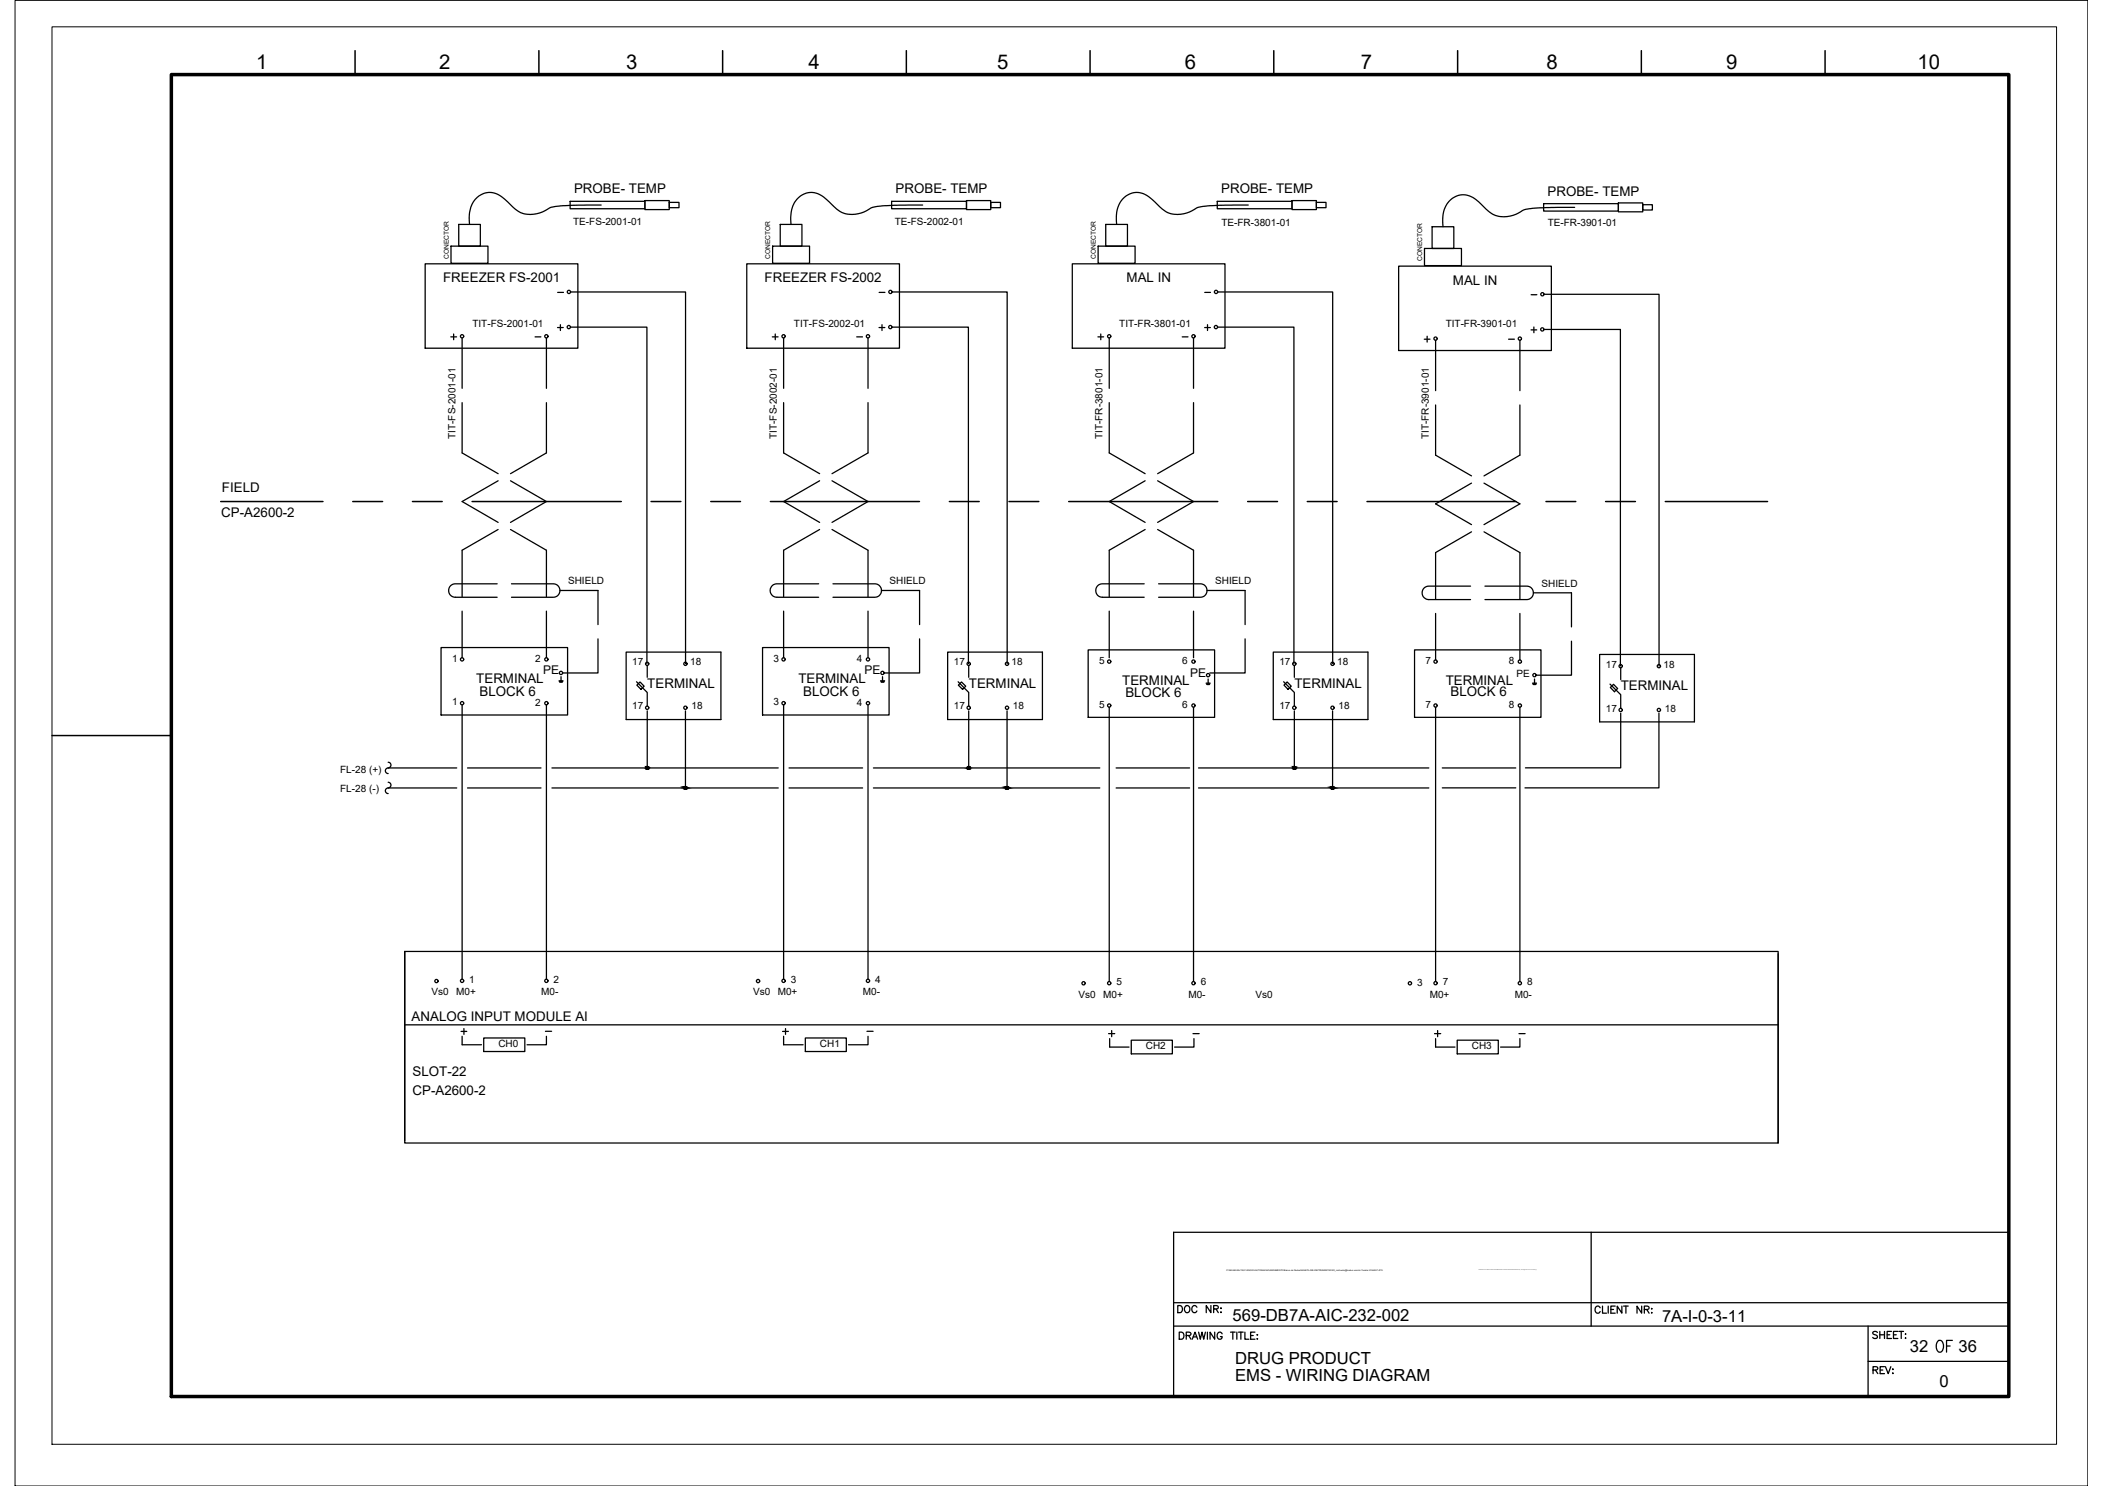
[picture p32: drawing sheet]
<svg xmlns="http://www.w3.org/2000/svg" width="420mm" height="297mm" viewBox="0 0 420 297" stroke-linecap="round" stroke-linejoin="round" font-family="sans-serif">
<defs><g id="words">
<text font-size="5.7" x="386.3" y="271.6">OF</text>
<text font-size="4.4" x="285.8" y="208.5">+</text>
<g font-size="4.1">
<text x="51.2" y="13.9">1</text>
<text x="87.8" y="13.9">2</text>
<text x="125.1" y="13.9">3</text>
<text x="161.6" y="13.9">4</text>
<text x="199.3" y="13.9">5</text>
<text x="236.8" y="13.9">6</text>
<text x="272" y="13.9">7</text>
<text x="309.1" y="13.9">8</text>
<text x="345" y="13.9">9</text>
<text x="383.3" y="13.9">10</text>
</g>
<g font-size="4">
<text x="89.3" y="69.1">+</text>
<text x="153.5" y="69.1">+</text>
<text x="218.7" y="69.1">+</text>
<text x="283.6" y="69.5">+</text>
<text x="305.2" y="67.7">+</text>
</g>
<g font-size="3.3">
<text x="246.4" y="264.1">569-DB7A-AIC-232-002</text>
<text x="332.2" y="264.2">7A-I-0-3-11</text>
<text x="246.9" y="272.6">DRUG PRODUCT</text>
<text x="246.9" y="276">EMS - WIRING DIAGRAM</text>
<text x="381.8" y="270.2">32</text>
<text x="391.5" y="270.2">36</text>
<text x="387.6" y="277.2">0</text>
</g>
<g font-size="2.7">
<text x="114.7" y="38.6">PROBE- TEMP</text>
<text x="179" y="38.6">PROBE- TEMP</text>
<text x="244.1" y="38.6">PROBE- TEMP</text>
<text x="309.3" y="39.1">PROBE- TEMP</text>
<text x="88.6" y="56.5">FREEZER FS-2001</text>
<text x="152.8" y="56.5">FREEZER FS-2002</text>
<text x="225.2" y="56.5">MAL IN</text>
<text x="290.4" y="56.9">MAL IN</text>
<text x="44.4" y="98.4">FIELD</text>
<text x="44.2" y="103.3">CP-A2600-2</text>
<text x="95.2" y="136.4">TERMINAL</text>
<text x="129.4" y="137.5">TERMINAL</text>
<text x="159.6" y="136.4">TERMINAL</text>
<text x="193.7" y="137.5">TERMINAL</text>
<text x="224.3" y="136.9">TERMINAL</text>
<text x="258.7" y="137.5">TERMINAL</text>
<text x="289" y="136.9">TERMINAL</text>
<text x="324" y="138">TERMINAL</text>
<text x="95.9" y="139.2">BLOCK 6</text>
<text x="160.6" y="139.2">BLOCK 6</text>
<text x="224.9" y="139.4">BLOCK 6</text>
<text x="289.9" y="139.2">BLOCK 6</text>
<text x="82.3" y="204">ANALOG INPUT MODULE AI</text>
<text x="82.5" y="215">SLOT-22</text>
<text x="82.5" y="219">CP-A2600-2</text>
</g>
<g font-size="2.6">
<text x="110.4" y="59.6">-</text>
<text x="175" y="59.6">-</text>
<text x="239.9" y="59.6">-</text>
<text x="305.2" y="60">-</text>
<text x="106.2" y="68.4">-</text>
<text x="170.4" y="68.4">-</text>
<text x="235.3" y="68.4">-</text>
<text x="300.6" y="69.1">-</text>
<text x="108.3" y="207.4">-</text>
<text x="172.5" y="207.4">-</text>
<text x="237.4" y="207.8">-</text>
<text x="302.7" y="207.8">-</text>
</g>
<g font-size="2.4">
<text x="108.6" y="134.8">PE</text>
<text x="172.8" y="134.8">PE</text>
<text x="237.9" y="135.3">PE</text>
</g>
<g font-size="2">
<text x="114.6" y="44.9">TE-FS-2001-01</text>
<text x="178.8" y="44.9">TE-FS-2002-01</text>
<text x="244.1" y="45.2">TE-FR-3801-01</text>
<text x="309.4" y="45.2">TE-FR-3901-01</text>
<text x="94.4" y="65.4">TIT-FS-2001-01</text>
<text x="158.7" y="65.4">TIT-FS-2002-01</text>
<text x="223.7" y="65.4">TIT-FR-3801-01</text>
<text x="289" y="65.4">TIT-FR-3901-01</text>
<text x="91" y="87.7" transform="rotate(-90 91 87.7)">TIT-FS-2001-01</text>
<text x="155.3" y="87.7" transform="rotate(-90 155.3 87.7)">TIT-FS-2002-01</text>
<text x="220.4" y="87.8" transform="rotate(-90 220.4 87.8)">TIT-FR-3801-01</text>
<text x="285.6" y="87.8" transform="rotate(-90 285.6 87.8)">TIT-FR-3901-01</text>
<text x="113.5" y="116.8">SHIELD</text>
<text x="177.8" y="116.8">SHIELD</text>
<text x="242.9" y="116.8">SHIELD</text>
<text x="308.1" y="117.3">SHIELD</text>
<text x="90.4" y="132.3">1</text>
<text x="107" y="132.4">2</text>
<text x="126.4" y="133">17</text>
<text x="137.9" y="133">18</text>
<text x="154.6" y="132.3">3</text>
<text x="171.3" y="132.4">4</text>
<text x="190.6" y="133">17</text>
<text x="202.2" y="133">18</text>
<text x="219.7" y="132.8">5</text>
<text x="236.3" y="132.8">6</text>
<text x="255.7" y="133">17</text>
<text x="267.3" y="133">18</text>
<text x="284.9" y="132.8">7</text>
<text x="301.6" y="132.8">8</text>
<text x="303.1" y="135.3">PE</text>
<text x="321" y="133.5">17</text>
<text x="332.5" y="133.5">18</text>
<text x="90.4" y="141">1</text>
<text x="107" y="141.1">2</text>
<text x="126.4" y="141.8">17</text>
<text x="138.2" y="141.8">18</text>
<text x="154.6" y="141">3</text>
<text x="171.3" y="141.1">4</text>
<text x="190.6" y="141.8">17</text>
<text x="202.5" y="141.8">18</text>
<text x="219.7" y="141.5">5</text>
<text x="236.3" y="141.5">6</text>
<text x="255.7" y="141.8">17</text>
<text x="267.6" y="141.8">18</text>
<text x="284.9" y="141.5">7</text>
<text x="301.6" y="141.5">8</text>
<text x="321" y="142.2">17</text>
<text x="332.8" y="142.2">18</text>
<text x="68" y="154.4">FL-28 (+)</text>
<text x="68" y="158.4">FL-28 (-)</text>
<text x="93.8" y="196.5">1</text>
<text x="110.7" y="196.5">2</text>
<text x="158.1" y="196.5">3</text>
<text x="174.9" y="196.5">4</text>
<text x="223.2" y="197">5</text>
<text x="240" y="197">6</text>
<text x="283.3" y="197">3</text>
<text x="288.4" y="197">7</text>
<text x="305.2" y="197">8</text>
<text x="86.3" y="199">Vs0</text>
<text x="91.2" y="199">M0+</text>
<text x="108.2" y="199">M0-</text>
<text x="150.5" y="199">Vs0</text>
<text x="155.4" y="199">M0+</text>
<text x="172.5" y="199">M0-</text>
<text x="215.6" y="199.4">Vs0</text>
<text x="220.5" y="199.4">M0+</text>
<text x="237.5" y="199.4">M0-</text>
<text x="251" y="199.4">Vs0</text>
<text x="285.8" y="199.4">M0+</text>
<text x="302.8" y="199.4">M0-</text>
<text x="99.6" y="209.3">CH0</text>
<text x="163.9" y="209.3">CH1</text>
<text x="229" y="209.7">CH2</text>
<text x="294.2" y="209.7">CH3</text>
</g>
<g font-size="1.3">
<text x="89.7" y="51.8" transform="rotate(-90 89.7 51.8)">CONECTOR</text>
<text x="154" y="51.8" transform="rotate(-90 154 51.8)">CONECTOR</text>
<text x="219" y="51.8" transform="rotate(-90 219 51.8)">CONECTOR</text>
<text x="284.3" y="52.2" transform="rotate(-90 284.3 52.2)">CONECTOR</text>
</g>
<text font-size=".4" x="245.2" y="254">P:\569-BAXALTA\01.ENG\03.AUTOMACAO\ANDAMENTO\Banco de Dados\569-B7A-INS-INSTRUMENTACAO_moliveira@tessler-com-br-Tessler-5164457.JPG</text>
</g></defs>
<!-- layer: G-TTLB-TTLB -->
<path d="M34.2 14.9h367.3v264.3h-367.3z" fill="none" stroke="#000" stroke-width=".7"/>
<!-- layer: G-TTLB-OTLN -->
<path d="M10.4 5.4h400.7v283.3h-400.7z" fill="none" stroke="#000" stroke-width=".2"/>
<!-- layer: G-TTLB-INDX -->
<path d="M71 10.1v4.8M107.7 10.1v4.8M144.4 10.1v4.8M181.2 10.1v4.8M217.9 10.1v4.8M254.6 10.1v4.8M291.4 10.1v4.8M328.1 10.1v4.8M364.8 10.1v4.8M10.4 147h23.8" fill="none" stroke="#000" stroke-width=".3"/>
<!-- layer: LGSP IA4$0$LG_PLOT -->
<path d="M318.1 246.3v18.8M234.6 279.2h166.9M234.6 260.4h166.9M234.6 265.1h166.9M373.4 272.1h28.1M373.4 265.1v14.1" fill="none" stroke="#000" stroke-width=".25"/>
<!-- layer: LG_PLOT -->
<g fill="none" stroke="#000" stroke-width=".25">
<path d="M401.5 246.3h-166.9v32.9M235.4 261h.5a.76 .76 0 0 1 .5 .7 .76 .76 0 0 1-.5 .7h-.5zM235.7 266.3h.5a.76 .76 0 0 1 .5 .7 .76 .76 0 0 1-.5 .7h-.5zM236.9 261.2l.1-.1a.7 .7 0 0 1 .9 .4 .7 .7 0 0 1-.5 .9 .73 .73 0 0 1-.6-.4 .73 .73 0 0 1 .1-.8zM237.1 267l.8-.1 .2-.3-.4-.3h-.6v1.4M237.6 267l.5 .7M238.3 267.7l.6-1.4 .5 1.4M238.5 267.2h.7M239.2 261.3a.52 .52 0 0 0-.6-.3 .52 .52 0 0 0-.4 .5v.4a.52 .52 0 0 0 .5 .5 .52 .52 0 0 0 .5-.3M239.6 266.3l.3 1.4 .4-1.4 .3 1.4 .3-1.4M241.3 266.3v1.4M242 261v1.4l-.9-1.4v1.4"/>
<path d="M242.6 261.6h.8l.1-.5-.9-.1v1.4M242.8 266.3v1.4l-.9-1.4v1.4M243.1 261.6l.4 .8M244 261.5h.1zM244 262.3h.1zM244.3 266.6a.51 .51 0 0 0-.6-.3 .51 .51 0 0 0-.4 .5v.4a.5 .5 0 0 0 .5 .5 .5 .5 0 0 0 .5-.5h-.4M246 266.3h.9M246.4 266.3v1.4M247.2 266.3v1.4M247.6 266.3h.9M248 266.3v1.4M248.8 266.3v1.4h.8"/>
<path d="M250 267h.5M250.8 266.3h-.8v1.4h.8M251.2 266.8h.2zM251.2 267.6h.2zM319.8 261.4a.57 .57 0 0 0-.7-.3 .57 .57 0 0 0-.3 .8 .52 .52 0 0 0 .4 .6 .52 .52 0 0 0 .6-.3M320.3 261.1v1.4h.8M321.5 261.1v1.4M322 261.8h.5M322.9 261.1h-.9v1.4h.9M324.2 261.1v1.4l-.9-1.4v1.4M324.5 261.1h1M325 261.1v1.4"/>
<path d="M328.1 261.1v1.4l-.9-1.4v1.4M328.7 261.8l.8-.1 .1-.2v-.3l-.3-.1h-.6v1.4M329.2 261.8l.4 .7M330.2 261.5v.2zM330.2 262.3v.2zM374.4 273.9h.6l.3-.4-.3-.3h-.6v1.4M374.9 273.9l.4 .7M375.3 266.3a.52 .52 0 0 0-.5-.2 .52 .52 0 0 0-.5 .4l.2 .2 .6 .2 .2 .4a.59 .59 0 0 1-1 0M375.8 266.1v1.5M375.8 266.8h.9M375.8 273.9h.5M376.7 273.2h-.9v1.4h.9"/>
<path d="M376.7 266.1v1.5M376.9 273.2l.5 1.4 .6-1.4M377.2 266.8h.5M378.1 266.1h-.9v1.5h.9M378.3 273.7h.1zM378.3 274.5h.1zM378.5 266.8h.5M379.3 266.1h-.8v1.5h.8M379.6 266.1h.9M380 266.1v1.5M380.8 266.7h.2zM380.8 267.5h.2z"/>
</g>
<!-- layer: I_DATA -->
<g fill="none" stroke="#000" stroke-width=".25">
<path d="M85 52.7h30.5v16.9h-30.5zM149.3 52.7h30.5v16.9h-30.5zM214.3 52.7h30.6v16.9h-30.6zM279.6 53.2h30.5v16.9h-30.5zM111.4 65.5h1.2M112 64.9v1.2M175.7 65.5h1.2M176.3 64.9v1.2M240.8 65.5h1.1M241.4 64.9v1.2M88.2 129.4h25.3v13.5h-25.3zM111.7 136.1h.8"/>
<path d="M111.8 136.2h.7M111.9 136.4h.5M112.1 135.3v.8M125.2 130.4h18.9v13.4h-18.9zM152.4 129.4h25.3v13.5h-25.3zM176 136.1h.8M176.1 136.2h.6M176.1 136.4h.6M176.4 135.3v.8M189.4 130.4h19v13.4h-19zM217.5 129.9h25.3v13.5h-25.3zM241.1 136.6h.8"/>
<path d="M241.2 136.7h.6M241.2 136.8h.5M241.5 135.7v.9M254.5 130.4h18.9v13.4h-18.9zM282.7 129.9h25.3v13.5h-25.3zM306.3 136.6h.8M306.4 136.7h.7M306.5 136.8h.5M306.7 135.7v.9M319.7 130.8h19v13.5h-19zM80.9 190.2v37.8M355.4 190.6v37.9"/>
<path d="M92.2 206.2h1.1M92.4 207.1v1.7h3.8M92.7 205.6v1.2M96.7 207.5h8.2v2.7h-8.2zM109.2 207.1v1.7h-3.9M156.4 206.2h1.2M156.6 207.1v1.7h3.9M157 205.6v1.2M161 207.5h8.2v2.7h-8.2zM173.5 207.1v1.7h-3.9M221.6 206.6h1.2M221.8 207.6v1.7h3.9"/>
<path d="M222.2 206v1.2M226.1 207.9h8.2v2.8h-8.2zM238.7 207.6v1.7h-3.9M287 209.3h3.8M291.3 207.9h8.2v2.8h-8.2zM303.8 207.6v1.7h-3.9"/>
<circle cx="113.7" cy="65.4" r=".33"/>
<circle cx="178" cy="65.4" r=".33"/>
<circle cx="243" cy="65.4" r=".33"/>
<circle cx="92.4" cy="131.8" r=".33"/>
<circle cx="109.2" cy="131.8" r=".33"/>
<circle cx="112.1" cy="134.5" r=".33"/>
<circle cx="129.4" cy="132.7" r=".33"/>
<circle cx="137" cy="132.7" r=".33"/>
<circle cx="156.6" cy="131.8" r=".33"/>
<circle cx="173.5" cy="131.8" r=".33"/>
<circle cx="176.4" cy="134.5" r=".33"/>
<circle cx="193.6" cy="132.7" r=".33"/>
<circle cx="201.3" cy="132.7" r=".33"/>
<circle cx="221.7" cy="132.2" r=".33"/>
<circle cx="238.6" cy="132.2" r=".33"/>
<circle cx="241.5" cy="135" r=".33"/>
<circle cx="258.7" cy="132.7" r=".33"/>
<circle cx="266.4" cy="132.7" r=".33"/>
<circle cx="286.9" cy="132.2" r=".33"/>
<circle cx="303.8" cy="132.2" r=".33"/>
<circle cx="306.7" cy="135" r=".33"/>
<circle cx="323.9" cy="133.2" r=".33"/>
<circle cx="331.6" cy="133.2" r=".33"/>
<circle cx="92.4" cy="140.6" r=".33"/>
<circle cx="109.2" cy="140.6" r=".33"/>
<circle cx="129.4" cy="141.5" r=".33"/>
<circle cx="137" cy="141.5" r=".33"/>
<circle cx="156.6" cy="140.6" r=".33"/>
<circle cx="173.5" cy="140.6" r=".33"/>
<circle cx="193.6" cy="141.5" r=".33"/>
<circle cx="201.3" cy="141.5" r=".33"/>
<circle cx="221.7" cy="141" r=".33"/>
<circle cx="238.6" cy="141" r=".33"/>
<circle cx="258.7" cy="141.5" r=".33"/>
<circle cx="266.4" cy="141.5" r=".33"/>
<circle cx="286.9" cy="141" r=".33"/>
<circle cx="303.8" cy="141" r=".33"/>
<circle cx="323.9" cy="141.9" r=".33"/>
<circle cx="331.6" cy="141.9" r=".33"/>
<circle cx="87.2" cy="196.1" r=".33"/>
<circle cx="92.4" cy="196.1" r=".33"/>
<circle cx="109.2" cy="196.1" r=".33"/>
<circle cx="151.5" cy="196.1" r=".33"/>
<circle cx="156.6" cy="196.1" r=".33"/>
<circle cx="173.5" cy="196.1" r=".33"/>
<circle cx="216.6" cy="196.6" r=".33"/>
<circle cx="221.7" cy="196.5" r=".33"/>
<circle cx="238.6" cy="196.5" r=".33"/>
<circle cx="281.8" cy="196.6" r=".33"/>
<circle cx="286.9" cy="196.5" r=".33"/>
<circle cx="303.8" cy="196.5" r=".33"/>
</g>
<!-- layer: I_TABS -->
<g fill="none" stroke="#000" stroke-width=".25">
<path d="M92.4 67.6v10M109.2 67.6v10M156.6 67.6v10M173.5 67.6v10M221.7 67.6v10M238.6 67.6v10M287 68v10.1M303.8 68v10.1M92.4 80.5v10l7.2 4.2M99.6 96.1l-7.2 4.2 7.2 4.1M102 96.1l7.2 4.2-7.2 4.1M109.2 80.5v10l-7.2 4.2"/>
<path d="M156.6 80.5v10l7.2 4.2M163.8 96.1l-7.2 4.2 7.2 4.1M166.3 96.1l7.2 4.2-7.2 4.1M173.5 80.5v10l-7.2 4.2M221.7 80.5v10l7.2 4.2M228.9 96.1l-7.2 4.2 7.2 4.1M231.4 96.1l7.2 4.2-7.2 4.1M238.6 80.5v10l-7.2 4.2M287 80.9v10.1l7.1 4.1M294.1 96.6l-7.1 4.1 7.1 4.2M296.6 96.6l7.2 4.1-7.2 4.2M303.8 80.9v10.1l-7.2 4.1"/>
<path d="M99.4 116.7h-8.4a1.34 1.34 0 0 0-1.3 1.3 1.34 1.34 0 0 0 1.3 1.4h8.4M99.6 105.8l-7.2 4.2v9.3M102 105.8l7.2 4.2v9.3M102.2 116.7h8.4a1.34 1.34 0 0 1 1.3 1.3 1.34 1.34 0 0 1-1.3 1.4h-8.4M111.9 118h7.6v6.8M163.6 116.7h-8.3a1.34 1.34 0 0 0-1.4 1.3 1.34 1.34 0 0 0 1.4 1.4h8.3M163.8 105.8l-7.2 4.2v9.3M166.3 105.8l7.2 4.2v9.3M166.5 116.7h8.4a1.34 1.34 0 0 1 1.3 1.3 1.34 1.34 0 0 1-1.3 1.4h-8.4M176.2 118h7.6v6.8M228.7 116.7h-8.3a1.34 1.34 0 0 0-1.4 1.3 1.34 1.34 0 0 0 1.4 1.4h8.3M228.9 105.8l-7.2 4.2v9.3"/>
<path d="M231.4 105.8l7.2 4.2v9.3M231.6 116.7h8.3a1.34 1.34 0 0 1 1.4 1.3 1.34 1.34 0 0 1-1.4 1.4h-8.3M241.3 118h7.6v6.8M293.9 117.2h-8.3a1.34 1.34 0 0 0-1.3 1.3 1.34 1.34 0 0 0 1.3 1.4h8.3M294.1 106.3l-7.1 4.2v9.3M296.6 106.3l7.2 4.2v9.3M296.8 117.2h8.4a1.34 1.34 0 0 1 1.3 1.3 1.34 1.34 0 0 1-1.3 1.4h-8.4M306.5 118.5h7.6v6.8M92.4 122.2v9.3M109.2 122.2v9.3M119.5 127.7v6.8h-7M156.6 122.2v9.3"/>
<path d="M173.5 122.2v9.3M183.8 127.7v6.8h-7.1M221.7 122.2v9.3M238.6 122.2v9.3M248.9 127.7v6.8h-7.1M287 122.6v9.3M303.8 122.6v9.3M314.1 128.2v6.8h-7M77.6 152.4a.56 .56 0 0 1 .5 .5 .56 .56 0 0 1-.5 .6M77.6 153.5a.56 .56 0 0 0-.6 .6 .56 .56 0 0 0 .6 .5M77.6 156.4a.56 .56 0 0 1 .5 .5 .56 .56 0 0 1-.5 .6 .57 .57 0 0 0-.6 .6 .57 .57 0 0 0 .6 .5M92.4 140.9v54.8"/>
<path d="M109.2 140.9v54.8M156.6 140.9v54.8M173.5 140.9v54.8M221.7 141.4v54.8M238.6 141.4v54.8M287 141.4v54.8M303.8 141.4v54.8"/>
</g>
<!-- layer: I_LIMIT_LINE -->
<g fill="none" stroke="#000" stroke-width=".3">
<path d="M44.1 100.3h20.5M70.5 100.3h6M82.4 100.3h6M94.4 100.3h29.8M130.1 100.3h6M142.1 100.3h5.9M154 100.3h29.8M189.8 100.3h5.9M201.7 100.3h5.9M213.6 100.3h29.8M249.4 100.3h6M261.3 100.3h6"/>
<path d="M273.2 100.3h29.8M309 100.3h6M320.9 100.3h6M332.9 100.3h20.4"/>
</g>
<!-- layer: EI-CTRL -->
<path d="M127.2 136.3l2.2 2.1v2.7M127.3 137l.6-.7 .9 .9-.7 .6zM129.4 133v2.4M191.5 136.3l2.1 2.1v2.7M191.6 137l.6-.7 .8 .9-.6 .6zM193.6 133v2.4M256.6 136.3l2.1 2.1v2.7M256.6 137l.7-.7 .8 .9-.6 .6zM258.7 133v2.4M321.8 136.7l2.2 2.2v2.7M321.9 137.4l.6-.6 .8 .8-.6 .7zM324 133.5v2.4" fill="none" stroke="#000" stroke-width=".25"/>
<!-- layer: 0 -->
<g fill="none" stroke="#000" stroke-width=".25">
<path d="M90.1 49.2h7.4v3.4h-7.4zM91.7 44.9h4.3v4.3h-4.3zM114 40.2h14.9v1.5h-14.9zM114 58.4h23v74.3M120.2 41h-4.6a17.6 17.6 0 0 0-5.9 .6 5.5 5.5 0 0 1-7.7-.7 5.7 5.7 0 0 0-4.3-2.4 4.7 4.7 0 0 0-3.9 5.3l.1 1.1M128.9 40.1h4.9v1.8h-4.9zM133.8 40.5h1.9v1h-1.9zM154.4 49.2h7.4v3.4h-7.4zM156 44.9h4.3v4.3h-4.3zM178.2 40.2h15v1.5h-15zM178.3 58.4h23v74.3M184.4 41h-4.5a17.6 17.6 0 0 0-5.9 .6 5.5 5.5 0 0 1-7.7-.7 5.7 5.7 0 0 0-4.3-2.4 4.7 4.7 0 0 0-3.9 5.3v1.1"/>
<path d="M193.2 40.1h4.8v1.8h-4.8zM198 40.5h2v1h-2zM219.5 49.2h7.4v3.4h-7.4zM221 44.9h4.4v4.3h-4.4zM243.3 40.2h15v1.5h-15zM243.4 58.4h23v74.3M249.5 41h-4.6a17.6 17.6 0 0 0-5.8 .6 5.4 5.4 0 0 1-7.7-.7 5.7 5.7 0 0 0-4.4-2.4 4.7 4.7 0 0 0-3.9 5.3l.1 1.1M258.3 40.1h4.8v1.8h-4.8zM263.1 40.5h1.9v1h-1.9zM284.7 49.7h7.4v3.4h-7.4zM286.3 45.3h4.3v4.4h-4.3zM308.5 40.7h15v1.5h-15z"/>
<path d="M308.6 58.8h23v74.3M314.7 41.5h-4.5a18.5 18.5 0 0 0-5.9 .6 5.4 5.4 0 0 1-7.7-.8 5.5 5.5 0 0 0-4.3-2.4 4.7 4.7 0 0 0-3.9 5.4v1M323.5 40.6h4.9v1.7h-4.9zM328.4 40.9h1.9v1.1h-1.9zM114 65.4h15.3v67.3M178.3 65.4h15.3v67.3M243.4 65.4h15.2v67.3M308.6 65.9h15.3v67.2M77.6 153.5h13.7M77.6 157.5h13.7M93.5 153.5h14.6M93.5 157.5h14.6"/>
<path d="M110.3 153.5h45.3M110.3 157.5h45.3M129.4 142.1v11.4M137 142.1v15.4M157.7 153.5h14.7M157.7 157.5h14.7M174.6 153.5h45.2M174.6 157.5h45.2M193.6 142.1v11.4M201.3 142.1v15.4M223.1 153.5h14.7M223.1 157.5h14.7"/>
<path d="M239.6 153.5h46M239.6 157.5h46M258.7 142.1v11.4M266.4 142.1v15.4M288.3 153.5h14.7M288.3 157.5h14.7M324 142.6v10.9h-19.1M331.6 142.6v14.9h-26.8M80.9 190.2h274.5v38.3h-274.5zM80.9 204.9h274.5"/>
<circle cx="129.4" cy="153.5" r=".29"/>
<circle cx="137" cy="157.5" r=".29"/>
<circle cx="193.6" cy="153.5" r=".29"/>
<circle cx="201.3" cy="157.5" r=".29"/>
<circle cx="258.7" cy="153.5" r=".29"/>
<circle cx="266.4" cy="157.5" r=".29"/>
</g>
<g fill="#000" stroke="#000" stroke-width=".2">
<path d="M129.3 153.2h.1zM136.9 157.2h.1zM193.5 153.2h.1zM201.2 157.2h.1zM258.6 153.2h.1zM266.3 157.2h.1z"/>
<path d="M129.1 153.4h.3zM129.1 153.4h.3z"/>
<path d="M129.3 153.2h.1zM129.3 153.2h.1z"/>
<path d="M129.4 153.2h.1zM129.4 153.2h.1z"/>
<path d="M129.3 153.2l.1 .1zM129.2 153.3h.2z"/>
<path d="M129.2 153.3h.2zM129.2 153.3h.2z"/>
<path d="M129.2 153.3h.2zM129.2 153.3h.2z"/>
<path d="M129.2 153.3h.2zM129.2 153.3h.2z"/>
<path d="M129.2 153.3h.2zM129.2 153.3h.2z"/>
<path d="M129.1 153.3h.3zM129.1 153.3h.3z"/>
<path d="M129.1 153.3l.3 .1zM129.1 153.3l.3 .1z"/>
<path d="M129.1 153.4h.3zM129.1 153.4h.3z"/>
<path d="M129.4 153.4h.2zM129.4 153.4h.2z"/>
<path d="M129.1 153.4h.3zM129.1 153.4h.3z"/>
<path d="M129.1 153.4l.3 .1zM129.1 153.4l.3 .1z"/>
<path d="M129.1 153.5h.3zM129.1 153.5h.3z"/>
<path d="M129.4 153.2h.1zM129.4 153.2h.1z"/>
<path d="M129.3 153.8h.2zM129.3 153.8h.1z"/>
<path d="M129.4 153.2l.1 .1zM129.4 153.2l.1 .1z"/>
<path d="M129.2 153.8h.3zM129.2 153.8h.3z"/>
<path d="M129.4 153.3h.1zM129.4 153.3h.1z"/>
<path d="M129.4 153.3h.2zM129.4 153.3h.2z"/>
<path d="M129.2 153.7h.3zM129.2 153.7l.3 .1z"/>
<path d="M129.4 153.3h.2zM129.4 153.3h.2z"/>
<path d="M129.4 153.3h.2zM129.4 153.3h.2z"/>
<path d="M129.4 153.3h.2zM129.4 153.3h.2z"/>
<path d="M129.2 153.7h.4zM129.2 153.7h.3z"/>
<path d="M129.4 153.3l.2 .1zM129.4 153.3l.2 .1z"/>
<path d="M129.4 153.4h.2zM129.4 153.4h.2z"/>
<path d="M129.1 153.7h.5zM129.1 153.7h.5z"/>
<path d="M129.4 153.4h.2zM129.4 153.4h.2z"/>
<path d="M129.4 153.4l.2 .1zM129.4 153.4l.2 .1z"/>
<path d="M129.4 153.5h.3zM129.4 153.5h.3z"/>
<path d="M129.1 153.6h.5zM129.1 153.6h.5z"/>
<path d="M129.1 153.6h.5zM129.1 153.6l.5 .1z"/>
<path d="M129.1 153.5h.6zM129.1 153.5l.5 .1z"/>
<path d="M136.9 157.2l.1 .1zM136.9 157.3h.1z"/>
<path d="M136.9 157.3h.1zM136.9 157.3h.1z"/>
<path d="M136.8 157.3h.2zM136.8 157.3h.2z"/>
<path d="M136.8 157.3l.2 .1zM136.8 157.3l.2 .1z"/>
<path d="M136.8 157.4h.2zM136.8 157.4h.2z"/>
<path d="M136.7 157.4l.3 .1zM136.7 157.4l.3 .1z"/>
<path d="M137 157.2h.1zM137 157.2h.1z"/>
<path d="M136.9 157.8h.2zM136.9 157.8h.2z"/>
<path d="M137 157.2l.2 .1zM137 157.2l.2 .1z"/>
<path d="M136.9 157.8h.2zM136.9 157.8h.2z"/>
<path d="M137 157.3h.2zM137 157.3h.2z"/>
<path d="M136.8 157.7h.4zM136.8 157.7l.3 .1z"/>
<path d="M137 157.3h.3zM137 157.3h.3z"/>
<path d="M136.8 157.7h.4zM136.8 157.7h.4z"/>
<path d="M137 157.3l.3 .1zM137 157.3l.3 .1z"/>
<path d="M136.8 157.7h.5zM136.8 157.7h.4z"/>
<path d="M137 157.4h.3zM137 157.4h.3z"/>
<path d="M136.7 157.6h.6zM136.7 157.6l.6 .1z"/>
<path d="M137 157.4l.3 .1zM137 157.4l.3 .1z"/>
<path d="M136.7 157.5l.6 .1zM136.7 157.5l.6 .1z"/>
<path d="M136.7 157.6h.6zM136.7 157.6h.6z"/>
<path d="M193.4 153.4h.2zM193.4 153.4h.2z"/>
<path d="M193.5 153.2l.1 .1zM193.5 153.2l.1 .1z"/>
<path d="M193.5 153.3h.1zM193.5 153.3h.1z"/>
<path d="M193.5 153.3h.1zM193.5 153.3h.1z"/>
<path d="M193.5 153.3h.1zM193.5 153.3h.1z"/>
<path d="M193.4 153.3h.2zM193.4 153.3h.2z"/>
<path d="M193.4 153.3h.2zM193.4 153.3h.2z"/>
<path d="M193.4 153.3l.2 .1zM193.4 153.3l.2 .1z"/>
<path d="M193.4 153.4h.2zM193.4 153.4h.2z"/>
<path d="M193.6 153.4h.3zM193.6 153.4h.3z"/>
<path d="M193.4 153.4h.2zM193.4 153.4h.2z"/>
<path d="M193.4 153.4l.2 .1zM193.4 153.4l.2 .1z"/>
<path d="M193.4 153.5h.2zM193.4 153.5h.2z"/>
<path d="M193.6 153.2h.1zM193.6 153.2h.1z"/>
<path d="M193.6 153.8h.1zM193.6 153.8h.1z"/>
<path d="M193.6 153.2h.2zM193.6 153.2h.2z"/>
<path d="M193.6 153.2l.2 .1zM193.6 153.2l.2 .1z"/>
<path d="M193.5 153.8h.3zM193.5 153.8h.2z"/>
<path d="M193.6 153.3h.2zM193.6 153.3h.2z"/>
<path d="M193.6 153.3h.2zM193.6 153.3h.2z"/>
<path d="M193.6 153.3h.2zM193.6 153.3h.2z"/>
<path d="M193.5 153.7h.3zM193.5 153.7l.3 .1z"/>
<path d="M193.6 153.3h.3zM193.6 153.3h.3z"/>
<path d="M193.6 153.3h.3zM193.6 153.3h.3z"/>
<path d="M193.4 153.7h.5zM193.4 153.7h.4z"/>
<path d="M193.6 153.3l.3 .1zM193.6 153.3l.3 .1z"/>
<path d="M193.6 153.4h.3zM193.6 153.4h.3z"/>
<path d="M193.4 153.7h.5zM193.4 153.7h.5z"/>
<path d="M193.6 153.4h.3zM193.6 153.4h.3z"/>
<path d="M193.4 153.6h.5zM193.4 153.6l.5 .1z"/>
<path d="M193.6 153.4l.3 .1zM193.6 153.4l.3 .1z"/>
<path d="M193.6 153.5h.3zM193.6 153.5h.3z"/>
<path d="M193.4 153.5l.5 .1zM193.4 153.5l.5 .1z"/>
<path d="M193.4 153.6h.5zM193.4 153.6h.5z"/>
<path d="M201.2 157.2l.1 .1zM201.1 157.3h.2z"/>
<path d="M201.1 157.3h.2zM201.1 157.3h.2z"/>
<path d="M201.1 157.3h.2zM201.1 157.3h.2z"/>
<path d="M201 157.3l.3 .1zM201 157.3l.3 .1z"/>
<path d="M201 157.4h.3zM201 157.4h.3z"/>
<path d="M201 157.4l.3 .1zM201 157.4l.3 .1z"/>
<path d="M201.3 157.2h.1zM201.3 157.2h.1z"/>
<path d="M201.2 157.8h.2zM201.2 157.8h.1z"/>
<path d="M201.3 157.2l.1 .1zM201.3 157.2l.1 .1z"/>
<path d="M201.2 157.8h.2zM201.2 157.8h.2z"/>
<path d="M201.3 157.3h.2zM201.3 157.3h.2z"/>
<path d="M201.1 157.7h.4zM201.1 157.7l.3 .1z"/>
<path d="M201.3 157.3h.2zM201.3 157.3h.2z"/>
<path d="M201.1 157.7h.4zM201.1 157.7h.4z"/>
<path d="M201.3 157.3l.2 .1zM201.3 157.3l.2 .1z"/>
<path d="M201 157.7h.5zM201 157.7h.5z"/>
<path d="M201.3 157.4h.3zM201.3 157.4h.3z"/>
<path d="M201.3 157.4l.3 .1zM201.3 157.4l.3 .1z"/>
<path d="M201 157.6h.6zM201 157.6h.6z"/>
<path d="M201 157.6h.6zM201 157.6l.5 .1z"/>
<path d="M201 157.5h.6zM201 157.5l.6 .1z"/>
<path d="M258.4 153.4h.3zM258.4 153.4h.3z"/>
<path d="M258.6 153.2h.1zM258.6 153.2h.1z"/>
<path d="M258.6 153.2l.1 .1zM258.6 153.3h.1z"/>
<path d="M258.7 153.3h.2zM258.7 153.3h.2z"/>
<path d="M258.6 153.3h.1zM258.6 153.3h.1z"/>
<path d="M258.6 153.3h.1zM258.6 153.3h.1z"/>
<path d="M258.5 153.3h.2zM258.5 153.3h.2z"/>
<path d="M258.5 153.3h.2zM258.5 153.3h.2z"/>
<path d="M258.5 153.3h.2zM258.5 153.3h.2z"/>
<path d="M258.5 153.3l.2 .1zM258.5 153.3l.2 .1z"/>
<path d="M258.5 153.4h.2zM258.5 153.4h.2z"/>
<path d="M258.7 153.4h.3zM258.7 153.4h.3z"/>
<path d="M258.4 153.4h.3zM258.4 153.4h.3z"/>
<path d="M258.4 153.4l.3 .1zM258.4 153.4l.3 .1z"/>
<path d="M258.4 153.5h.3zM258.4 153.5h.3z"/>
<path d="M258.6 153.8h.2zM258.6 153.8h.1z"/>
<path d="M258.7 153.2h.1zM258.7 153.2h.1z"/>
<path d="M258.7 153.2l.2 .1zM258.7 153.2l.2 .1z"/>
<path d="M258.6 153.8h.2zM258.6 153.8h.2z"/>
<path d="M258.7 153.3h.2zM258.7 153.3h.2z"/>
<path d="M258.6 153.7h.3zM258.6 153.7l.2 .1z"/>
<path d="M258.7 153.3h.2zM258.7 153.3h.2z"/>
<path d="M258.7 153.3h.2zM258.7 153.3h.2z"/>
<path d="M258.7 153.3h.3zM258.7 153.3h.3z"/>
<path d="M258.5 153.7h.4zM258.5 153.7h.4z"/>
<path d="M258.7 153.3l.3 .1zM258.7 153.3l.3 .1z"/>
<path d="M258.7 153.4h.3zM258.7 153.4h.3z"/>
<path d="M258.5 153.7h.5zM258.5 153.7h.4z"/>
<path d="M258.7 153.4h.3zM258.7 153.4h.3z"/>
<path d="M258.7 153.4l.3 .1zM258.7 153.4l.3 .1z"/>
<path d="M258.7 153.5h.3zM258.7 153.5h.3z"/>
<path d="M258.4 153.6h.6zM258.4 153.6h.6z"/>
<path d="M258.4 153.6h.6zM258.4 153.6l.6 .1z"/>
<path d="M258.4 153.5h.6zM258.4 153.5l.6 .1z"/>
<path d="M266.3 157.2l.1 .1zM266.2 157.3h.2z"/>
<path d="M266.2 157.3h.2zM266.1 157.3h.3z"/>
<path d="M266.1 157.3h.3zM266.1 157.3h.3z"/>
<path d="M266.1 157.3l.3 .1zM266.1 157.3l.3 .1z"/>
<path d="M266.1 157.4h.3zM266.1 157.4h.3z"/>
<path d="M266.1 157.4l.3 .1zM266.1 157.4l.3 .1z"/>
<path d="M266.4 157.2h.1zM266.4 157.2h.1z"/>
<path d="M266.3 157.8h.1zM266.3 157.8h.1z"/>
<path d="M266.4 157.2l.1 .1zM266.4 157.2l.1 .1z"/>
<path d="M266.2 157.8h.3zM266.2 157.8h.2z"/>
<path d="M266.4 157.3h.2zM266.4 157.3h.2z"/>
<path d="M266.2 157.7h.3zM266.2 157.7l.3 .1z"/>
<path d="M266.4 157.3h.2zM266.4 157.3h.2z"/>
<path d="M266.1 157.7h.5zM266.1 157.7h.4z"/>
<path d="M266.4 157.3l.2 .1zM266.4 157.3l.2 .1z"/>
<path d="M266.1 157.7h.5zM266.1 157.7h.5z"/>
<path d="M266.4 157.4h.3zM266.4 157.4h.3z"/>
<path d="M266.1 157.6h.5zM266.1 157.6l.5 .1z"/>
<path d="M266.4 157.4l.3 .1zM266.4 157.4l.3 .1z"/>
<path d="M266.1 157.5l.6 .1zM266.1 157.5l.6 .1z"/>
<path d="M266.1 157.6h.6zM266.1 157.6h.5z"/>
</g>
<path d="M3 .1h414.3v296.9h-414.3z" fill="none" stroke="#000" stroke-width=".2"/>
<use href="#words"/>
</svg>
